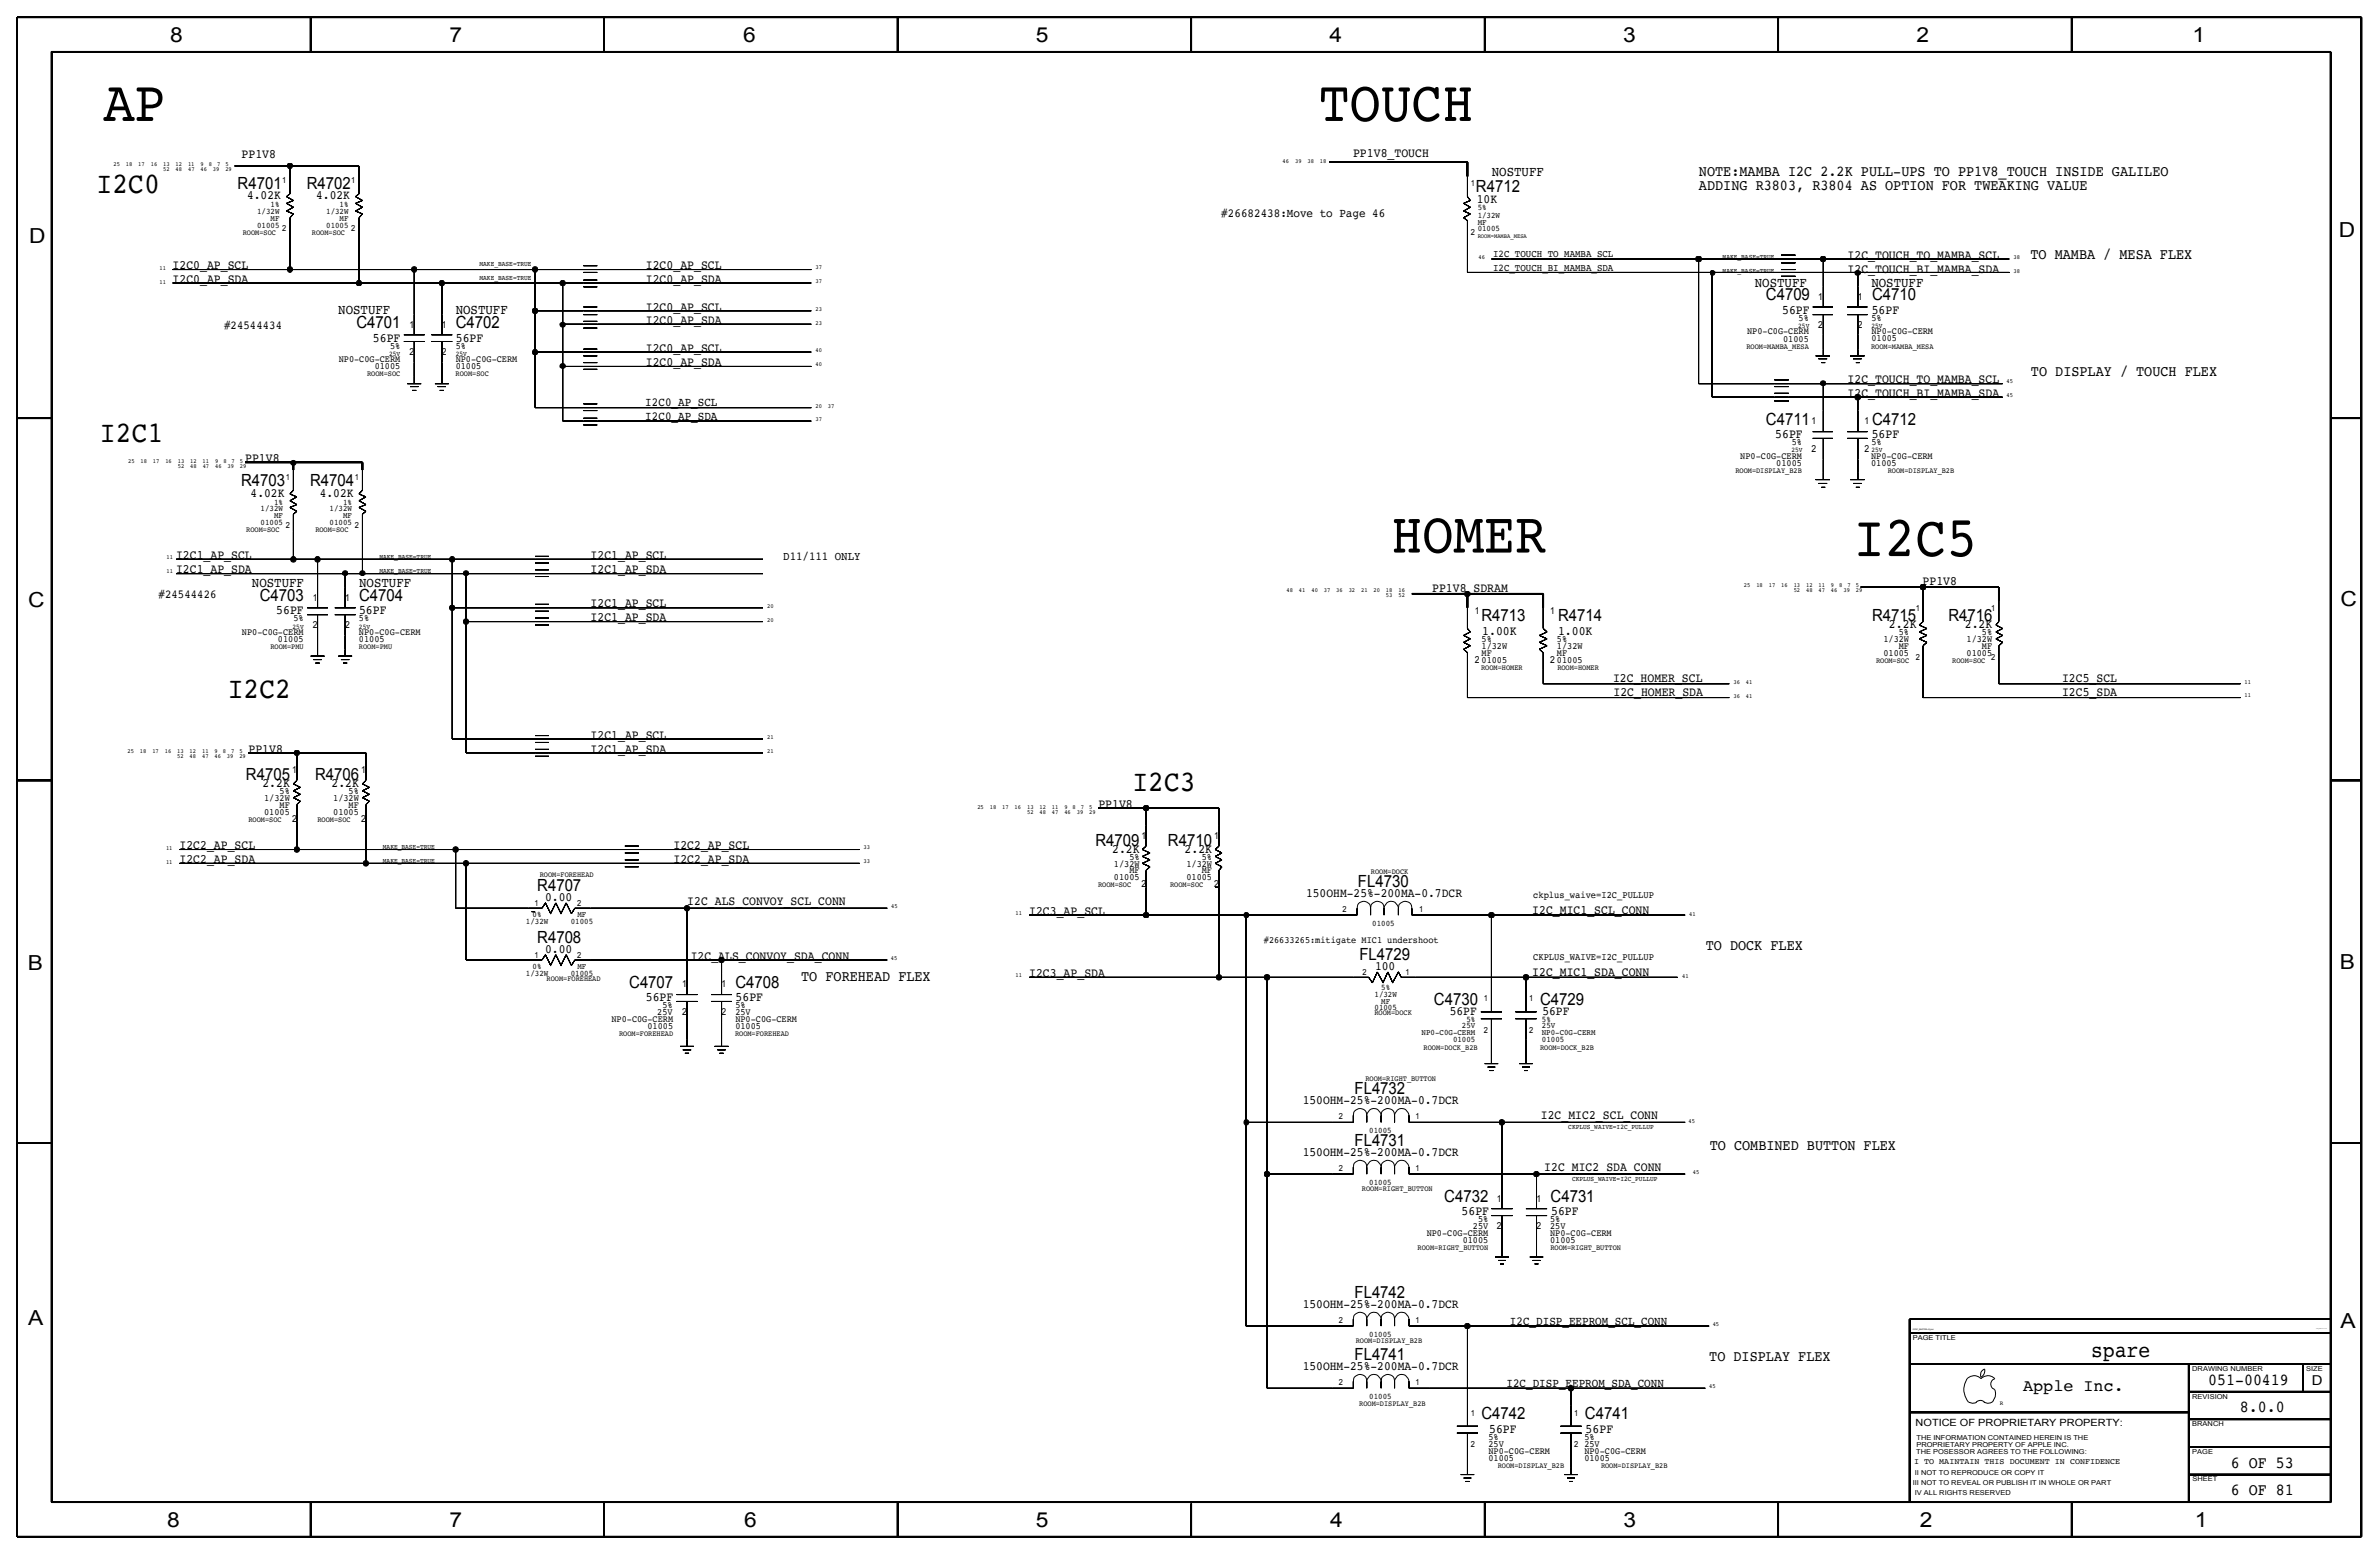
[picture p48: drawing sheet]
<svg xmlns="http://www.w3.org/2000/svg" width="875mm" height="572mm" viewBox="0 0 875 572" stroke-linecap="round" stroke-linejoin="round" font-family="sans-serif">
<defs><g id="words">
<g font-size="21.3">
<text x="38" y="44.5">AP</text>
<text x="485" y="44.5">TOUCH</text>
<text x="511.8" y="203.2">HOMER</text>
<text x="681.8" y="204.5">I2C5</text>
</g>
<g font-size="10.9">
<text x="35.5" y="71.2">I2C0</text>
<text x="36.8" y="162.6">I2C1</text>
<text x="83.8" y="256.6">I2C2</text>
<text x="416.5" y="290.8">I2C3</text>
</g>
<text font-size="8.1" x="769.2" y="499.1">spare</text>
<g font-size="7.6">
<text x="62.5" y="15.5">8</text>
<text x="165.4" y="15.5">7</text>
<text x="273.3" y="15.5">6</text>
<text x="381" y="15.5">5</text>
<text x="489" y="15.5">4</text>
<text x="597" y="15.5">3</text>
<text x="704.9" y="15.5">2</text>
<text x="806.5" y="15.5">1</text>
<text x="10.7" y="89.5">D</text>
<text x="860.3" y="87.2">D</text>
<text x="10.4" y="223.3">C</text>
<text x="860.8" y="222.8">C</text>
<text x="10.2" y="356.7">B</text>
<text x="860.6" y="356.4">B</text>
<text x="10.4" y="487.5">A</text>
<text x="860.8" y="488.2">A</text>
<text x="61.5" y="561.7">8</text>
<text x="165.4" y="561.7">7</text>
<text x="273.8" y="561.6">6</text>
<text x="381" y="561.7">5</text>
<text x="489.2" y="561.7">4</text>
<text x="597.1" y="561.6">3</text>
<text x="706.2" y="561.7">2</text>
<text x="807.3" y="561.7">1</text>
</g>
<g font-size="6.2">
<text x="87.4" y="69.5">R4701</text>
<text x="112.8" y="69.5">R4702</text>
<text x="542.9" y="70.8">R4712</text>
<text x="649.5" y="110.4">C4709</text>
<text x="688.6" y="110.4">C4710</text>
<text x="131.1" y="120.5">C4701</text>
<text x="167.6" y="120.5">C4702</text>
<text x="649.5" y="156.1">C4711</text>
<text x="688.6" y="156.1">C4712</text>
<text x="88.7" y="178.8">R4703</text>
<text x="114.1" y="178.8">R4704</text>
<text x="95.5" y="220.9">C4703</text>
<text x="132.1" y="220.9">C4704</text>
<text x="544.9" y="228.5">R4713</text>
<text x="573.1" y="228.5">R4714</text>
<text x="688.6" y="228.5">R4715</text>
<text x="716.6" y="228.5">R4716</text>
<text x="90.5" y="287">R4705</text>
<text x="115.9" y="287">R4706</text>
<text x="402.9" y="311.1">R4709</text>
<text x="429.6" y="311.1">R4710</text>
<text x="197.6" y="327.6">R4707</text>
<text x="499.5" y="326.1">FL4730</text>
<text x="197.6" y="346.7">R4708</text>
<text x="500" y="353">FL4729</text>
<text x="231.4" y="363.2">C4707</text>
<text x="270.5" y="363.2">C4708</text>
<text x="527.4" y="369.5">C4730</text>
<text x="566.5" y="369.5">C4729</text>
<text x="498.2" y="402.3">FL4732</text>
<text x="498.2" y="421.3">FL4731</text>
<text x="531.2" y="441.9">C4732</text>
<text x="570.3" y="441.9">C4731</text>
<text x="498.2" y="477.2">FL4742</text>
<text x="498.2" y="500.1">FL4741</text>
<text x="812.2" y="509.3">051-00419</text>
<text x="744.2" y="511.5">Apple Inc.</text>
<text x="544.9" y="522">C4742</text>
<text x="583" y="522">C4741</text>
<text x="823.9" y="519.4">8.0.0</text>
<text x="820.6" y="539.7">6 OF 53</text>
<text x="820.6" y="549.9">6 OF 81</text>
</g>
<g font-size="5.6">
<text x="624.9" y="64.8">NOTE:MAMBA I2C 2.2K PULL-UPS TO PP1V8_TOUCH INSIDE GALILEO</text>
<text x="624.9" y="69.9">ADDING R3803, R3804 AS OPTION FOR TWEAKING VALUE</text>
<text x="746.8" y="95.3">TO MAMBA / MESA FLEX</text>
<text x="747" y="138.5">TO DISPLAY / TOUCH FLEX</text>
<text x="627.4" y="349.2">TO DOCK FLEX</text>
<text x="294.7" y="360.7">TO FOREHEAD FLEX</text>
<text x="628.9" y="422.9">TO COMBINED BUTTON FLEX</text>
<text x="628.7" y="500.4">TO DISPLAY FLEX</text>
</g>
<g font-size="5.1">
<text x="548.7" y="64.8">NOSTUFF</text>
<text x="645.4" y="105.5">NOSTUFF</text>
<text x="688.3" y="105.5">NOSTUFF</text>
<text x="124.4" y="115.6">NOSTUFF</text>
<text x="167.6" y="115.6">NOSTUFF</text>
<text x="92.7" y="216">NOSTUFF</text>
<text x="132.1" y="216">NOSTUFF</text>
</g>
<text font-size="5" x="850.3" y="509.3">D</text>
<g font-size="4.7">
<text x="88.9" y="58.3">PP1V8</text>
<text x="497.7" y="57.8">PP1V8_TOUCH</text>
<text x="90.9" y="73.3">4.02K</text>
<text x="116.3" y="73.3">4.02K</text>
<text x="543.2" y="74.7">10K</text>
<text x="679.6" y="95.3">I2C_TOUCH_TO_MAMBA_SCL</text>
<text x="63.5" y="99">I2C0_AP_SCL</text>
<text x="237.6" y="99">I2C0_AP_SCL</text>
<text x="679.6" y="100.2">I2C_TOUCH_BI_MAMBA_SDA</text>
<text x="63.5" y="104">I2C0_AP_SDA</text>
<text x="237.6" y="104">I2C0_AP_SDA</text>
<text x="237.6" y="119.3">I2C0_AP_SDA</text>
<text x="237.6" y="114.2">I2C0_AP_SCL</text>
<text x="655.5" y="115.4">56PF</text>
<text x="688.5" y="115.4">56PF</text>
<text x="137.2" y="125.6">56PF</text>
<text x="167.7" y="125.6">56PF</text>
<text x="237.6" y="129.4">I2C0_AP_SCL</text>
<text x="237.6" y="134.5">I2C0_AP_SDA</text>
<text x="679.6" y="140.8">I2C_TOUCH_TO_MAMBA_SCL</text>
<text x="679.6" y="146">I2C_TOUCH_BI_MAMBA_SDA</text>
<text x="653" y="161.2">56PF</text>
<text x="688.5" y="161.2">56PF</text>
<text x="90.2" y="170.1">PP1V8</text>
<text x="92.2" y="182.7">4.02K</text>
<text x="117.6" y="182.7">4.02K</text>
<text x="64.7" y="205.6">I2C1_AP_SCL</text>
<text x="217.2" y="205.6">I2C1_AP_SCL</text>
<text x="64.7" y="210.7">I2C1_AP_SDA</text>
<text x="217.2" y="210.7">I2C1_AP_SDA</text>
<text x="707.1" y="215.3">PP1V8</text>
<text x="526.8" y="217.9">PP1V8_SDRAM</text>
<text x="101.6" y="226">56PF</text>
<text x="132.1" y="226">56PF</text>
<text x="217.2" y="223.4">I2C1_AP_SCL</text>
<text x="217.2" y="228.5">I2C1_AP_SDA</text>
<text x="545.2" y="233.6">1.00K</text>
<text x="573.1" y="233.6">1.00K</text>
<text x="694.8" y="231">2.2K</text>
<text x="722.7" y="231">2.2K</text>
<text x="593.3" y="250.9">I2C_HOMER_SCL</text>
<text x="758.4" y="250.9">I2C5_SCL</text>
<text x="593.5" y="255.9">I2C_HOMER_SDA</text>
<text x="758.4" y="256">I2C5_SDA</text>
<text x="217.2" y="271.7">I2C1_AP_SCL</text>
<text x="91.4" y="276.8">PP1V8</text>
<text x="217.2" y="276.8">I2C1_AP_SDA</text>
<text x="96.5" y="289.5">2.2K</text>
<text x="121.9" y="289.5">2.2K</text>
<text x="404" y="297.1">PP1V8</text>
<text x="66" y="317.5">I2C2_AP_SDA</text>
<text x="66" y="312.3">I2C2_AP_SCL</text>
<text x="247.7" y="312.3">I2C2_AP_SCL</text>
<text x="247.7" y="317.5">I2C2_AP_SDA</text>
<text x="409.1" y="313.6">2.2K</text>
<text x="435.7" y="313.6">2.2K</text>
<text x="480.4" y="329.8">150OHM-25%-200MA-0.7DCR</text>
<text x="200.5" y="331.3">0.00</text>
<text x="252.8" y="332.7">I2C_ALS_CONVOY_SCL_CONN</text>
<text x="378.5" y="336.5">I2C3_AP_SCL</text>
<text x="563.6" y="336">I2C_MIC1_SCL_CONN</text>
<text x="200.5" y="350.3">0.00</text>
<text x="254" y="353">I2C_ALS_CONVOY_SDA_CONN</text>
<text x="378.5" y="359.4">I2C3_AP_SDA</text>
<text x="505.8" y="356.7">100</text>
<text x="563.6" y="358.9">I2C_MIC1_SDA_CONN</text>
<text x="237.6" y="368.2">56PF</text>
<text x="270.6" y="368.2">56PF</text>
<text x="533.2" y="373.4">56PF</text>
<text x="567.3" y="373.4">56PF</text>
<text x="479.1" y="405.9">150OHM-25%-200MA-0.7DCR</text>
<text x="566.7" y="411.5">I2C_MIC2_SCL_CONN</text>
<text x="479.1" y="425">150OHM-25%-200MA-0.7DCR</text>
<text x="568" y="430.5">I2C_MIC2_SDA_CONN</text>
<text x="537.6" y="447">56PF</text>
<text x="570.5" y="447">56PF</text>
<text x="479.1" y="480.9">150OHM-25%-200MA-0.7DCR</text>
<text x="479.1" y="503.7">150OHM-25%-200MA-0.7DCR</text>
<text x="547.7" y="527">56PF</text>
<text x="583.2" y="527">56PF</text>
</g>
<g font-size="4.5">
<text x="449.2" y="79.7">#26682438:Move to Page 46</text>
<text x="237.4" y="149.3">I2C0_AP_SCL</text>
<text x="237.4" y="154.3">I2C0_AP_SDA</text>
<text x="555.4" y="487.2">I2C_DISP_EEPROM_SCL_CONN</text>
<text x="554.1" y="510">I2C_DISP_EEPROM_SDA_CONN</text>
</g>
<g font-size="4.4">
<text x="82.5" y="121">#24544434</text>
<text x="288.1" y="205.8">D11/111 ONLY</text>
<text x="58.3" y="219.8">#24544426</text>
</g>
<g font-size="3.8">
<text x="549.2" y="94.7">I2C_TOUCH_TO_MAMBA_SCL</text>
<text x="549.2" y="99.5">I2C_TOUCH_BI_MAMBA_SDA</text>
</g>
<text font-size="3.7" x="704.6" y="524.5">NOTICE OF PROPRIETARY PROPERTY:</text>
<g font-size="3.6">
<text x="563.9" y="330.2">ckplus_waive=I2C_PULLUP</text>
<text x="563.9" y="353.1">CKPLUS_WAIVE=I2C_PULLUP</text>
</g>
<g font-size="3.5">
<text x="668.8" y="110.3">1</text>
<text x="683.3" y="110.3">1</text>
<text x="661.5" y="118">5%</text>
<text x="688.3" y="118">5%</text>
<text x="150.6" y="120.5">1</text>
<text x="162.5" y="120.5">1</text>
<text x="642.6" y="122.9">NP0-C0G-CERM</text>
<text x="655.9" y="125.6">01005</text>
<text x="668.8" y="120.5">2</text>
<text x="683.3" y="120.5">2</text>
<text x="688.3" y="122.9">NP0-C0G-CERM</text>
<text x="688.3" y="125.4">01005</text>
<text x="143.5" y="128.2">5%</text>
<text x="150.6" y="130.7">2</text>
<text x="162.5" y="130.7">2</text>
<text x="167.6" y="128.2">5%</text>
<text x="124.6" y="133.2">NP0-C0G-CERM</text>
<text x="137.8" y="135.7">01005</text>
<text x="167.6" y="133.2">NP0-C0G-CERM</text>
<text x="167.6" y="135.7">01005</text>
<text x="666.3" y="155.9">1</text>
<text x="685.8" y="155.9">1</text>
<text x="659" y="163.6">5%</text>
<text x="666.3" y="166.1">2</text>
<text x="685.8" y="166.1">2</text>
<text x="688.3" y="163.6">5%</text>
<text x="640.1" y="168.9">NP0-C0G-CERM</text>
<text x="653.4" y="171.4">01005</text>
<text x="688.2" y="168.7">NP0-C0G-CERM</text>
<text x="688.2" y="171.2">01005</text>
<text x="115" y="220.9">1</text>
<text x="127" y="220.9">1</text>
<text x="542.4" y="225.9">1</text>
<text x="570.1" y="225.9">1</text>
<text x="89" y="233.6">NP0-C0G-CERM</text>
<text x="107.9" y="228.5">5%</text>
<text x="115" y="231">2</text>
<text x="127" y="231">2</text>
<text x="132" y="233.6">NP0-C0G-CERM</text>
<text x="132" y="228.5">5%</text>
<text x="698.4" y="233.6">5%</text>
<text x="729" y="233.6">5%</text>
<text x="102.2" y="236.1">01005</text>
<text x="132" y="236.1">01005</text>
<text x="544.9" y="236.1">5%</text>
<text x="544.9" y="238.7">1/32W</text>
<text x="572.7" y="236.1">5%</text>
<text x="572.7" y="238.7">1/32W</text>
<text x="692.7" y="236.1">1/32W</text>
<text x="698.4" y="238.7">MF</text>
<text x="723.3" y="236.1">1/32W</text>
<text x="729" y="238.7">MF</text>
<text x="542.4" y="243.7">2</text>
<text x="544.9" y="241.2">MF</text>
<text x="544.9" y="243.7">01005</text>
<text x="570.1" y="243.7">2</text>
<text x="572.7" y="243.7">01005</text>
<text x="572.7" y="241.2">MF</text>
<text x="692.7" y="241.2">01005</text>
<text x="723.3" y="241.2">01005</text>
<text x="107.4" y="284.4">1</text>
<text x="132.8" y="284.4">1</text>
<text x="102.8" y="292">5%</text>
<text x="128.2" y="292">5%</text>
<text x="97.2" y="299.6">01005</text>
<text x="97.2" y="294.5">1/32W</text>
<text x="102.8" y="297.1">MF</text>
<text x="122.6" y="299.6">01005</text>
<text x="122.6" y="294.5">1/32W</text>
<text x="128.2" y="297.1">MF</text>
<text x="107.4" y="302.2">2</text>
<text x="132.8" y="302.2">2</text>
<text x="419.8" y="308.5">1</text>
<text x="446.6" y="308.5">1</text>
<text x="415.4" y="316.1">5%</text>
<text x="442.1" y="316.2">5%</text>
<text x="409.7" y="323.8">01005</text>
<text x="409.7" y="318.7">1/32W</text>
<text x="415.4" y="321.2">MF</text>
<text x="436.4" y="318.7">1/32W</text>
<text x="436.4" y="323.8">01005</text>
<text x="442.1" y="321.2">MF</text>
<text x="419.8" y="326.3">2</text>
<text x="446.6" y="326.3">2</text>
<text x="464.9" y="346.6">#26633265:mitigate MIC1 undershoot</text>
<text x="250.9" y="363.1">1</text>
<text x="265.4" y="363.1">1</text>
<text x="243.6" y="370.7">5%</text>
<text x="270.5" y="370.8">5%</text>
<text x="224.9" y="375.9">NP0-C0G-CERM</text>
<text x="241.7" y="373.2">25V</text>
<text x="250.9" y="373.3">2</text>
<text x="265.4" y="373.3">2</text>
<text x="270.5" y="373.3">25V</text>
<text x="270.5" y="375.8">NP0-C0G-CERM</text>
<text x="238.1" y="378.4">01005</text>
<text x="270.5" y="378.4">01005</text>
<text x="550.6" y="441.9">1</text>
<text x="565.1" y="441.9">1</text>
<text x="543.7" y="449.5">5%</text>
<text x="570.1" y="449.5">5%</text>
<text x="524.8" y="454.6">NP0-C0G-CERM</text>
<text x="541.8" y="452.1">25V</text>
<text x="550.6" y="452.1">2</text>
<text x="565.1" y="452.1">2</text>
<text x="570.1" y="452.1">25V</text>
<text x="570.1" y="454.6">NP0-C0G-CERM</text>
<text x="538" y="457.1">01005</text>
<text x="570.1" y="457.2">01005</text>
<text x="547.5" y="529.6">5%</text>
<text x="547.5" y="532.1">25V</text>
<text x="582.8" y="529.6">5%</text>
<text x="582.8" y="532.1">25V</text>
<text x="547.5" y="537.2">01005</text>
<text x="547.5" y="534.7">NP0-C0G-CERM</text>
<text x="582.8" y="534.7">NP0-C0G-CERM</text>
<text x="582.8" y="537.2">01005</text>
</g>
<g font-size="3.1">
<text x="103.8" y="67.3">1</text>
<text x="129.2" y="67.3">1</text>
<text x="541" y="68.5">1</text>
<text x="99.5" y="76.1">1%</text>
<text x="124.9" y="76.1">1%</text>
<text x="543.5" y="77.4">5%</text>
<text x="94.6" y="83.8">01005</text>
<text x="94.6" y="78.6">1/32W</text>
<text x="99.5" y="81.1">MF</text>
<text x="120" y="78.6">1/32W</text>
<text x="120" y="83.7">01005</text>
<text x="124.9" y="81.2">MF</text>
<text x="543.5" y="80.1">1/32W</text>
<text x="543.5" y="82.6">MF</text>
<text x="103.8" y="85.1">2</text>
<text x="129.2" y="85.1">2</text>
<text x="541" y="86.3">2</text>
<text x="543.5" y="85">01005</text>
<text x="105.1" y="176.4">1</text>
<text x="130.5" y="176.4">1</text>
<text x="100.8" y="185.6">1%</text>
<text x="126.2" y="185.6">1%</text>
<text x="95.8" y="188.1">1/32W</text>
<text x="100.8" y="190.6">MF</text>
<text x="121.2" y="188.1">1/32W</text>
<text x="126.2" y="190.6">MF</text>
<text x="95.8" y="193.2">01005</text>
<text x="105.1" y="194.2">2</text>
<text x="121.2" y="193.2">01005</text>
<text x="130.5" y="194.2">2</text>
<text x="704.6" y="224.8">1</text>
<text x="732.4" y="224.8">1</text>
<text x="704.6" y="242.6">2</text>
<text x="732.4" y="242.6">2</text>
<text x="196.5" y="333.2">1</text>
<text x="212.3" y="333.2">2</text>
<text x="493.8" y="335.3">2</text>
<text x="522" y="335.3">1</text>
<text x="193.4" y="339.9">1/32W</text>
<text x="195.9" y="337.3">0%</text>
<text x="209.9" y="339.9">01005</text>
<text x="212.4" y="337.3">MF</text>
<text x="504.8" y="340.6">01005</text>
<text x="196.5" y="352.3">1</text>
<text x="212.3" y="352.3">2</text>
<text x="193.4" y="358.9">1/32W</text>
<text x="195.9" y="356.4">0%</text>
<text x="209.9" y="358.9">01005</text>
<text x="212.4" y="356.4">MF</text>
<text x="501.2" y="358.6">2</text>
<text x="516.9" y="358.6">1</text>
<text x="508.1" y="364">5%</text>
<text x="505.6" y="371.6">01005</text>
<text x="505.6" y="366.5">1/32W</text>
<text x="508.1" y="369.1">MF</text>
<text x="545.7" y="368.3">1</text>
<text x="562.5" y="368.3">1</text>
<text x="539.4" y="375.9">5%</text>
<text x="567.2" y="375.9">5%</text>
<text x="522.9" y="380.8">NP0-C0G-CERM</text>
<text x="534.4" y="383.3">01005</text>
<text x="537.7" y="378.2">25V</text>
<text x="545.7" y="379.7">2</text>
<text x="562.5" y="379.7">2</text>
<text x="567.1" y="380.7">NP0-C0G-CERM</text>
<text x="567.2" y="383.3">01005</text>
<text x="567.2" y="378.2">25V</text>
<text x="492.4" y="411.5">2</text>
<text x="520.6" y="411.5">1</text>
<text x="503.7" y="416.8">01005</text>
<text x="492.4" y="430.5">2</text>
<text x="520.6" y="430.5">1</text>
<text x="503.7" y="435.9">01005</text>
<text x="492.4" y="486.4">2</text>
<text x="503.7" y="491.8">01005</text>
<text x="520.6" y="486.4">1</text>
<text x="492.4" y="509.3">2</text>
<text x="520.6" y="509.3">1</text>
<text x="503.7" y="514.6">01005</text>
<text x="541" y="520.7">1</text>
<text x="579" y="520.7">1</text>
<text x="541" y="532.1">2</text>
<text x="579" y="532.1">2</text>
<text x="704.1" y="538.5">I TO MAINTAIN THIS DOCUMENT IN CONFIDENCE</text>
</g>
<g font-size="2.9">
<text x="89.3" y="86.4">ROOM=SOC</text>
<text x="114.7" y="86.4">ROOM=SOC</text>
<text x="642.4" y="128.4">ROOM=MAMBA_MESA</text>
<text x="688.2" y="128.4">ROOM=MAMBA_MESA</text>
<text x="135.1" y="138.4">ROOM=SOC</text>
<text x="167.6" y="138.4">ROOM=SOC</text>
<text x="638.3" y="174.1">ROOM=DISPLAY_B2B</text>
<text x="694.4" y="174.1">ROOM=DISPLAY_B2B</text>
<text x="90.6" y="195.5">ROOM=SOC</text>
<text x="116" y="195.5">ROOM=SOC</text>
<text x="99.5" y="238.6">ROOM=PMU</text>
<text x="132" y="238.7">ROOM=PMU</text>
<text x="690" y="243.8">ROOM=SOC</text>
<text x="718.1" y="243.8">ROOM=SOC</text>
<text x="544.8" y="246.4">ROOM=HOMER</text>
<text x="572.8" y="246.4">ROOM=HOMER</text>
<text x="91.4" y="302.2">ROOM=SOC</text>
<text x="116.8" y="302.2">ROOM=SOC</text>
<text x="198.5" y="322.6">ROOM=FOREHEAD</text>
<text x="504.3" y="321.3">ROOM=DOCK</text>
<text x="403.9" y="326.4">ROOM=SOC</text>
<text x="430.4" y="326.4">ROOM=SOC</text>
<text x="201" y="360.7">ROOM=FOREHEAD</text>
<text x="505.5" y="373.4">ROOM=DOCK</text>
<text x="227.7" y="381">ROOM=FOREHEAD</text>
<text x="270.4" y="381">ROOM=FOREHEAD</text>
<text x="523.6" y="386.1">ROOM=DOCK_B2B</text>
<text x="566.4" y="386.1">ROOM=DOCK_B2B</text>
<text x="502.2" y="397.5">ROOM=RIGHT_BUTTON</text>
<text x="501" y="438.2">ROOM=RIGHT_BUTTON</text>
<text x="521.4" y="459.7">ROOM=RIGHT_BUTTON</text>
<text x="570.3" y="459.7">ROOM=RIGHT_BUTTON</text>
<text x="498.7" y="494">ROOM=DISPLAY_B2B</text>
<text x="499.9" y="516.9">ROOM=DISPLAY_B2B</text>
<text x="550.9" y="539.8">ROOM=DISPLAY_B2B</text>
<text x="588.9" y="539.8">ROOM=DISPLAY_B2B</text>
</g>
<g font-size="2.6">
<text x="633.6" y="95.3">MAKE_BASE=TRUE</text>
<text x="176.4" y="97.8">MAKE_BASE=TRUE</text>
<text x="633.6" y="100.4">MAKE_BASE=TRUE</text>
<text x="176.4" y="102.9">MAKE_BASE=TRUE</text>
<text x="661.4" y="120.6">25V</text>
<text x="688.3" y="120.6">25V</text>
<text x="143.2" y="130.8">25V</text>
<text x="167.6" y="130.8">25V</text>
<text x="658.9" y="166.3">25V</text>
<text x="688.3" y="166.3">25V</text>
<text x="139.6" y="205.7">MAKE_BASE=TRUE</text>
<text x="139.6" y="210.8">MAKE_BASE=TRUE</text>
<text x="107.6" y="231.3">25V</text>
<text x="132" y="231.3">25V</text>
<text x="140.8" y="317.5">MAKE_BASE=TRUE</text>
<text x="140.8" y="312.3">MAKE_BASE=TRUE</text>
<text x="576.8" y="415.3">CKPLUS_WAIVE=I2C_PULLUP</text>
<text x="578.2" y="434.3">CKPLUS_WAIVE=I2C_PULLUP</text>
</g>
<g font-size="2.5">
<text x="703.5" y="492.8">PAGE TITLE</text>
<text x="806.3" y="504.2">DRAWING NUMBER</text>
<text x="848.2" y="504.2">SIZE</text>
<text x="806.3" y="514.4">REVISION</text>
<text x="806.3" y="524.5">BRANCH</text>
<text x="704.9" y="532.1">PROPRIETARY PROPERTY OF APPLE INC.</text>
<text x="704.9" y="529.6">THE INFORMATION CONTAINED HEREIN IS THE</text>
<text x="704.8" y="534.7">THE POSESSOR AGREES TO THE FOLLOWING:</text>
<text x="806.3" y="534.7">PAGE</text>
<text x="704.3" y="542.3">II NOT TO REPRODUCE OR COPY IT</text>
<text x="806.4" y="544.8">SHEET</text>
<text x="703.5" y="546.1">III NOT TO REVEAL OR PUBLISH IT IN WHOLE OR PART</text>
<text x="704.3" y="549.9">IV ALL RIGHTS RESERVED</text>
</g>
<g font-size="2.3">
<text x="471.8" y="59.8">46</text>
<text x="476.4" y="59.8">39</text>
<text x="480.9" y="59.8">38</text>
<text x="485.5" y="59.8">18</text>
<text x="41.7" y="61.1">25</text>
<text x="46.3" y="61.1">18</text>
<text x="50.9" y="61.1">17</text>
<text x="55.5" y="61.1">16</text>
<text x="60" y="61.1">13</text>
<text x="60" y="62.9">52</text>
<text x="64.6" y="61.1">12</text>
<text x="64.6" y="62.9">48</text>
<text x="69.2" y="61.1">11</text>
<text x="69.2" y="62.9">47</text>
<text x="73.7" y="61.1">9</text>
<text x="73.7" y="62.9">46</text>
<text x="76.8" y="61.1">8</text>
<text x="78.3" y="62.9">39</text>
<text x="79.8" y="61.1">7</text>
<text x="82.9" y="61.1">5</text>
<text x="82.9" y="62.9">29</text>
<text x="543.5" y="87.7">ROOM=MAMBA_MESA</text>
<text x="543.8" y="95.4">46</text>
<text x="740.6" y="95.3">38</text>
<text x="58.6" y="99.2">11</text>
<text x="299.9" y="98.9">37</text>
<text x="740.6" y="100.3">38</text>
<text x="58.6" y="104.3">11</text>
<text x="299.9" y="104.1">37</text>
<text x="299.9" y="119.5">23</text>
<text x="299.9" y="114.3">23</text>
<text x="299.9" y="129.6">40</text>
<text x="299.9" y="134.6">40</text>
<text x="738" y="140.9">45</text>
<text x="299.9" y="149.9">20</text>
<text x="304.5" y="149.9">37</text>
<text x="738" y="146.1">45</text>
<text x="299.9" y="154.9">37</text>
<text x="47.1" y="170.1">25</text>
<text x="51.7" y="170.1">18</text>
<text x="56.3" y="170.1">17</text>
<text x="60.8" y="170.1">16</text>
<text x="65.4" y="170.1">13</text>
<text x="65.4" y="171.9">52</text>
<text x="70" y="170.1">12</text>
<text x="70" y="171.9">48</text>
<text x="74.5" y="170.1">11</text>
<text x="74.5" y="171.9">47</text>
<text x="79.1" y="170.1">9</text>
<text x="79.1" y="171.9">46</text>
<text x="82.2" y="170.1">8</text>
<text x="83.7" y="171.9">39</text>
<text x="85.2" y="170.1">7</text>
<text x="88.3" y="170.1">5</text>
<text x="88.3" y="171.9">29</text>
<text x="61.3" y="205.7">11</text>
<text x="61.3" y="210.8">11</text>
<text x="641.4" y="215.8">25</text>
<text x="646" y="215.8">18</text>
<text x="650.6" y="215.8">17</text>
<text x="655.2" y="215.8">16</text>
<text x="659.7" y="215.8">13</text>
<text x="664.3" y="215.8">12</text>
<text x="668.9" y="215.8">11</text>
<text x="673.5" y="215.8">9</text>
<text x="676.5" y="215.8">8</text>
<text x="679.5" y="215.8">7</text>
<text x="682.6" y="215.8">5</text>
<text x="473.2" y="217.9">48</text>
<text x="477.8" y="217.9">41</text>
<text x="482.3" y="217.9">40</text>
<text x="486.9" y="217.9">37</text>
<text x="491.5" y="217.9">36</text>
<text x="496.1" y="217.9">32</text>
<text x="500.6" y="217.9">21</text>
<text x="505.2" y="217.9">20</text>
<text x="509.8" y="217.9">18</text>
<text x="509.8" y="219.7">53</text>
<text x="514.4" y="217.9">16</text>
<text x="514.4" y="219.7">52</text>
<text x="659.7" y="217.7">52</text>
<text x="664.3" y="217.7">48</text>
<text x="668.9" y="217.7">47</text>
<text x="673.5" y="217.7">46</text>
<text x="678" y="217.7">39</text>
<text x="682.6" y="217.7">29</text>
<text x="282.2" y="223.5">20</text>
<text x="282.2" y="228.6">20</text>
<text x="637.6" y="251.4">36</text>
<text x="642.2" y="251.4">41</text>
<text x="825.5" y="251.4">11</text>
<text x="637.6" y="256.6">36</text>
<text x="642.2" y="256.6">41</text>
<text x="825.5" y="256.5">11</text>
<text x="282.2" y="271.7">21</text>
<text x="46.9" y="277">25</text>
<text x="51.5" y="277">18</text>
<text x="56" y="277">17</text>
<text x="60.6" y="277">16</text>
<text x="65.2" y="277">13</text>
<text x="65.2" y="278.8">52</text>
<text x="69.7" y="277">12</text>
<text x="69.8" y="278.8">48</text>
<text x="74.3" y="277">11</text>
<text x="74.3" y="278.8">47</text>
<text x="78.9" y="277">9</text>
<text x="78.9" y="278.8">46</text>
<text x="81.9" y="277">8</text>
<text x="83.5" y="278.8">39</text>
<text x="85" y="277">7</text>
<text x="88" y="277">5</text>
<text x="88" y="278.8">29</text>
<text x="282.2" y="276.9">21</text>
<text x="359.5" y="297.4">25</text>
<text x="364.1" y="297.4">18</text>
<text x="368.6" y="297.4">17</text>
<text x="373.2" y="297.4">16</text>
<text x="377.8" y="297.4">13</text>
<text x="377.8" y="299.2">52</text>
<text x="382.3" y="297.4">12</text>
<text x="382.3" y="299.2">48</text>
<text x="386.9" y="297.4">11</text>
<text x="386.9" y="299.2">47</text>
<text x="391.5" y="297.4">9</text>
<text x="391.5" y="299.2">46</text>
<text x="394.5" y="297.4">8</text>
<text x="396.1" y="299.2">39</text>
<text x="397.6" y="297.4">7</text>
<text x="400.6" y="297.4">5</text>
<text x="400.6" y="299.2">29</text>
<text x="61.1" y="317.6">11</text>
<text x="61.1" y="312.5">11</text>
<text x="317.6" y="312.3">33</text>
<text x="317.6" y="317.5">33</text>
<text x="327.8" y="334">45</text>
<text x="373.5" y="336.5">11</text>
<text x="621.3" y="336.7">41</text>
<text x="327.7" y="353.2">45</text>
<text x="373.5" y="359.3">11</text>
<text x="618.8" y="359.6">41</text>
<text x="621.1" y="412.9">45</text>
<text x="622.6" y="431.9">45</text>
<text x="630" y="487.7">45</text>
<text x="628.7" y="510.6">45</text>
</g>
<text font-size="2.2" x="735.5" y="516.8">R</text>
<text font-size=".9" x="703.5" y="489">SYNC_MASTER=Sync</text>
<text font-size=".4" x="851.9" y="488.9">SYNC_DATE=05/17/2016</text>
</g></defs>
<g fill="none" stroke="#000" stroke-width=".37">
<path d="M106.6 63.5v7.8v-7.8v7.8l-1.2 1 1.2-1-1.2 1 2.5 1.4-2.5-1.4 2.5 1.4-2.5 1.1 2.5-1.1-2.5 1.1 2.5 1.4-2.5-1.4 2.5 1.4-2.5 1.4 2.5-1.4-2.5 1.4 2.5 1.1-2.5-1.1 2.5 1.1-1.3 1.4 1.3-1.4-1.3 1.4v19M132 63.5v7.8v-7.8v7.8l-1.2 1 1.2-1-1.2 1 2.5 1.4-2.5-1.4 2.5 1.4-2.5 1.1 2.5-1.1-2.5 1.1 2.5 1.4-2.5-1.4 2.5 1.4-2.5 1.4 2.5-1.4-2.5 1.4 2.5 1.1-2.5-1.1 2.5 1.1-1.3 1.4 1.3-1.4-1.3 1.4v24M539.8 64.9v7.4v-7.4v7.4l1 1.4-1-1.4 1 1.4-2.5 1.1 2.5-1.1-2.5 1.1 2.5 1.4-2.5-1.4 2.5 1.4-2.5 1.4 2.5-1.4-2.5 1.4 2.5 1.1-2.5-1.1 2.5 1.1-2.5 1.4 2.5-1.4-2.5 1.4 1.5 1-1.5-1 1.5 1v19.1v-12.7v12.7h89.9M63.5 99.1h43.1M106.6 99.1h45.8h-45.8h45.8v24M152.4 99.1h44.4M196.8 99.1v15.2v-15.2v15.2h101.6M196.8 99.1h101.6M214.6 97.7h5.1M548.6 95.3h76.2M624.8 95.3v45.8v-45.8v45.8h45.8M624.8 95.3h45.8"/>
<path d="M655.1 99.1h5.3M655.1 96.7h5.3M655.1 93.8h5.3M670.6 95.3h68.5M670.6 95.3v17.6M63.5 104.1h68.5M132 104.1h30.5M162.5 104.1h44.5M162.5 104.1v19M196.8 114.3v15.2M214.6 118.2h5.1M214.6 115.7h5.1"/>
<path d="M214.6 112.9h5.1M214.6 105.5h5.1M214.6 103h5.1M214.6 100.2h5.1M298.4 104.1h-91.4h7.6h-7.6v15.1M298.4 119.2h-91.4h7.6h-7.6v15.6v-15.6v15.6h91.4M629.7 100.2h53.6M629.7 100.2v45.9v-45.9v45.9h106.9M655.1 101.6h5.3M666.7 112.9h7.5M666.7 115.7h7.5M670.6 115.7v15.2"/>
<path d="M679.4 112.9h7.5M679.4 115.7h7.5M683.3 100.2h55.8M683.3 100.2v12.7M683.3 115.7v15.2M148.6 123.1h7.6M148.6 125.6h7.6M152.4 125.6v15.5M158.7 123.1h7.6M158.7 125.6h7.6M162.5 125.6v15.5M196.8 129.5v20.4v-20.4v20.4h101.6"/>
<path d="M196.8 129.5h101.6M207 134.8v20.1v-20.1v20.1h91.4M214.6 135.8h5.1M214.6 133.4h5.1M214.6 130.9h5.1M214.6 128.4h5.1M214.6 120.7h5.1M652.6 139.7h5.3M667.8 130.9h5.3M668.9 131.9h3.1M669.9 133.4h1.4M680.5 130.9h5.3"/>
<path d="M681.6 131.9h3.1M682.6 133.4h1.4M149.8 141.1h5.1M150.8 142.2h3.1M151.6 143.6h1.5M160 141.1h5.1M161 142.2h3M161.7 143.6h1.6M214.6 156.3h5.1M214.6 153.8h5.1M214.6 151h5.1M214.6 148.5h5.1"/>
<path d="M652.6 147.5h5.3M652.6 144.6h5.3M652.6 142.2h5.3M666.7 158.8h7.5M670.6 141.1h66M670.6 141.1v17.7M679.4 158.8h7.5M683.3 146.1v12.7M107.9 172.9v7.4v-7.4v7.4l-1.3 1.4 1.3-1.4-1.3 1.4 2.6 1-2.6-1 2.6 1-2.6 1.5 2.6-1.5-2.6 1.5 2.6 1.4-2.6-1.4 2.6 1.4-2.6 1 2.6-1-2.6 1 2.6 1.4-2.6-1.4 2.6 1.4-1.3 1.1 1.3-1.1-1.3 1.1v16.6M133.3 172.9v7.4v-7.4v7.4l-1.3 1.4 1.3-1.4-1.3 1.4 2.6 1-2.6-1 2.6 1-2.6 1.5 2.6-1.5-2.6 1.5 2.6 1.4-2.6-1.4 2.6 1.4-2.6 1 2.6-1-2.6 1 2.6 1.4-2.6-1.4 2.6 1.4-1.3 1.1 1.3-1.1-1.3 1.1v21.9M666.7 161.2h7.5M667.8 176.4h5.3"/>
<path d="M668.9 177.8h3.1M669.9 179.2h1.4M670.6 161.2v15.2M679.4 161.2h7.5M680.5 176.4h5.3M681.6 177.8h3.1M682.6 179.2h1.4M683.3 161.2v15.2M64.7 211h62.3M64.7 205.7h43.2M107.9 205.7h8.9M116.8 205.7h49.5"/>
<path d="M116.8 205.7v17.8M127 211h6.3M127 211v12.5M133.3 211h38.1M166.3 205.7h114.3M166.3 205.7v17.8v-17.8v17.8h114.3M171.4 211h109.2M171.4 211v17.6M196.8 207.1h5.1M196.8 204.6h5.1M196.8 212h5.1M196.8 209.6h5.1"/>
<path d="M113 223.5h7.6M113 226.1h7.6M116.8 226.1v15.2M123.2 223.5h7.6M123.2 226.1h7.6M127 226.1v15.2M166.3 223.5v48.3v-48.3v48.3h114.3M171.4 228.6v48.3v-48.3v48.3h109.2M171.4 228.6h109.2M196.8 224.8h5.1M196.8 222.3h5.1M196.8 229.9h5.1"/>
<path d="M196.8 227.3h5.1M539.8 223.5v7.6v-7.6v7.6l1 1.3-1-1.3 1 1.3-2.5 1.3 2.5-1.3-2.5 1.3 2.5 1.3-2.5-1.3 2.5 1.3-2.5 1.2 2.5-1.2-2.5 1.2 2.5 1.3-2.5-1.3 2.5 1.3-2.5 1.3 2.5-1.3-2.5 1.3 1.5 1.2-1.5-1.2 1.5 1.2v16.5v-10.1v10.1h96.3M567.6 223.5v7.6v-7.6v7.6l1.4 1.3-1.4-1.3 1.4 1.3-2.8 1.3 2.8-1.3-2.8 1.3 2.8 1.3-2.8-1.3 2.8 1.3-2.8 1.2 2.8-1.2-2.8 1.2 2.8 1.3-2.8-1.3 2.8 1.3-2.8 1.3 2.8-1.3-2.8 1.3 1.4 1.2-1.4-1.2 1.4 1.2v11.5v-5.1v5.1h68.5M707.3 221v7.6v-7.6v7.6l-1.4 1.3 1.4-1.3-1.4 1.3 2.8 1.2-2.8-1.2 2.8 1.2-2.8 1.3 2.8-1.3-2.8 1.3 2.8 1.3-2.8-1.3 2.8 1.3-2.8 1.3 2.8-1.3-2.8 1.3 2.8 1.2-2.8-1.2 2.8 1.2-1.4 1.3 1.4-1.3-1.4 1.3v19v-12.7v12.7h116.8M735.2 221v7.6v-7.6v7.6l-1.1 1.3 1.1-1.3-1.1 1.3 2.5 1.2-2.5-1.2 2.5 1.2-2.5 1.3 2.5-1.3-2.5 1.3 2.5 1.3-2.5-1.3 2.5 1.3-2.5 1.3 2.5-1.3-2.5 1.3 2.5 1.2-2.5-1.2 2.5 1.2-1.4 1.3 1.4-1.3-1.4 1.3v14v-7.7v7.7h88.9M114.3 241.3h5M115.3 242.6h3M116 243.8h1.5M124.4 241.3h5.1M125.4 242.6h3.1M126.2 243.8h1.5M109.2 279.4v7.6v-7.6v7.6l-1.3 1.3 1.3-1.3-1.3 1.3 2.6 1.3-2.6-1.3 2.6 1.3-2.6 1.2 2.6-1.2-2.6 1.2 2.6 1.3-2.6-1.3 2.6 1.3-2.6 1.3 2.6-1.3-2.6 1.3 2.6 1.2-2.6-1.2 2.6 1.2-1.3 1.3 1.3-1.3-1.3 1.3v16.5"/>
<path d="M134.6 279.4v7.6v-7.6v7.6l-1.3 1.3 1.3-1.3-1.3 1.3 2.6 1.3-2.6-1.3 2.6 1.3-2.6 1.2 2.6-1.2-2.6 1.2 2.6 1.3-2.6-1.3 2.6 1.3-2.6 1.3 2.6-1.3-2.6 1.3 2.6 1.2-2.6-1.2 2.6 1.2-1.3 1.3 1.3-1.3-1.3 1.3v21.6M196.8 278.1h5.1M196.8 275.6h5.1M196.8 273.1h5.1M196.8 270.5h5.1M66 312.4h43.2M66 317.5h68.6M109.2 312.4h58.4M134.6 317.5h36.8M171.4 317.5h144.8M171.4 317.5v35.6v-35.6v35.6h28h-5.1h5.1l1.2-2-1.2 2 1.2-2 1.9 3.9-1.9-3.9 1.9 3.9 1.9-3.9-1.9 3.9 1.9-3.9 1.9 3.9-1.9-3.9 1.9 3.9 1.9-3.9-1.9 3.9 1.9-3.9 1.9 3.9M229.8 318.8h5.1"/>
<path d="M229.8 316.2h5.1M229.8 313.7h5.1M229.8 311.2h5.1M316.2 312.4h-148.6h62.2h-62.2v21.6v-21.6v21.6h31.8h-5.1h5.1l1.2-1.9-1.2 1.9 1.2-1.9 1.9 3.9-1.9-3.9 1.9 3.9 1.9-3.9-1.9 3.9 1.9-3.9 1.9 3.9-1.9-3.9 1.9 3.9 1.9-3.9-1.9 3.9 1.9-3.9 1.9 3.9M421.6 303.5v7.7v-7.7v7.7l-1.4 1.2 1.4-1.2-1.4 1.2 2.8 1.3-2.8-1.3 2.8 1.3-2.8 1.3 2.8-1.3-2.8 1.3 2.8 1.2-2.8-1.2 2.8 1.2-2.8 1.3 2.8-1.3-2.8 1.3 2.8 1.3-2.8-1.3 2.8 1.3-1.4 1.2 1.4-1.2-1.4 1.2v16.6M448.4 303.5v7.7v-7.7v7.7l-1.4 1.2 1.4-1.2-1.4 1.2 2.4 1.3-2.4-1.3 2.4 1.3-2.4 1.3 2.4-1.3-2.4 1.3 2.4 1.2-2.4-1.2 2.4 1.2-2.4 1.3 2.4-1.3-2.4 1.3 2.4 1.3-2.4-1.3 2.4 1.3-1 1.2 1-1.2-1 1.2v6.4M195.5 335.3h1.3M252.7 334h-41.3h5.7h-5.7l-1.3 2.1M326.4 334h-73.7h73.7h-73.7v31.8M378.5 336.6h43.1M421.6 336.6h36.7M447 326.4h1.4"/>
<path d="M448.4 326.4v33M458.3 336.6v76.2M504.1 334a2.47 2.47 0 0 0-2.4-2.5 2.47 2.47 0 0 0-2.5 2.5v2.6v-2.6v2.6h-40.9M504.1 334v2.6M504.1 334a2.47 2.47 0 0 1 2.5-2.5 2.47 2.47 0 0 1 2.5 2.5M509.1 334v2.6M509.1 334a2.65 2.65 0 0 1 2.6-2.5 2.65 2.65 0 0 1 2.6 2.5M514.3 334a2.47 2.47 0 0 1 2.5-2.5 2.47 2.47 0 0 1 2.5 2.5v2.6v-2.6v2.6h100.5M514.3 334v2.6M548.6 336.6v35.5M210.1 355.1l1.3-2-1.3 2 1.3-2h54h-48.3h48.3v12.7M265.4 353.1h61"/>
<path d="M378.5 359.4h69.9M448.4 359.4h17.6M466 359.4v72.4M466 359.4h37.4h-5.6h5.6l1.4 2.1M561.3 359.4h-45.9h5.3h-5.3l-1.1-1.9 1.1 1.9-1.1-1.9-2.1 3.9 2.1-3.9-2.1 3.9-1.7-3.9 1.7 3.9-1.7-3.9-1.8 3.9 1.8-3.9-1.8 3.9-2.1-3.9 2.1 3.9-2.1-3.9-1.8 3.9M617 359.4h-55.7h55.7h-55.7v12.7M248.9 365.8h7.6M248.9 368.3h7.6M252.7 368.3v16.5M261.6 365.8h7.6M261.6 368.3h7.6M265.4 368.3v16.5"/>
<path d="M544.7 372.1h7.7M544.7 374.6h7.7M548.6 374.6v16.6M557.4 372.1h7.7M557.4 374.6h7.7M561.3 374.6v16.6M250.2 384.8h5M251.1 386.1h3.1M251.9 387.4h1.5M262.9 384.8h5M263.8 386.1h3.1M264.6 387.4h1.5"/>
<path d="M546.1 391.2h4.9M547.2 392.4h2.8M547.9 393.7h1.4M558.8 391.2h4.9M559.9 392.4h2.8M560.6 393.7h1.4M458.3 412.8v74.9v-74.9v74.9h39.5h-7.8h7.8v-2.6a2.47 2.47 0 0 1 2.4-2.5 2.47 2.47 0 0 1 2.5 2.5M502.7 410.2a2.47 2.47 0 0 0-2.5-2.5 2.47 2.47 0 0 0-2.4 2.5v2.6v-2.6v2.6h-39.5M502.7 410.2v2.6M502.7 410.2a2.65 2.65 0 0 1 2.7-2.5 2.65 2.65 0 0 1 2.6 2.5M508 410.2v2.6M508 410.2a2.47 2.47 0 0 1 2.5-2.5 2.47 2.47 0 0 1 2.4 2.5"/>
<path d="M512.9 410.2a2.65 2.65 0 0 1 2.7-2.5 2.65 2.65 0 0 1 2.6 2.5v2.6v-2.6v2.6h34.2M512.9 410.2v2.6M619.8 412.8h-67.4h67.4h-67.4v31.7M466 431.8v78.7v-78.7v78.7h31.8h-7.8h7.8v-2.5a2.47 2.47 0 0 1 2.4-2.5 2.47 2.47 0 0 1 2.5 2.5M502.7 429.3a2.47 2.47 0 0 0-2.5-2.6 2.47 2.47 0 0 0-2.4 2.6v2.5v-2.5v2.5h-31.8M502.7 429.3v2.5M502.7 429.3a2.65 2.65 0 0 1 2.7-2.6 2.65 2.65 0 0 1 2.6 2.6M508 429.3v2.5M508 429.3a2.47 2.47 0 0 1 2.5-2.6 2.47 2.47 0 0 1 2.4 2.6M512.9 429.3a2.65 2.65 0 0 1 2.7-2.6 2.65 2.65 0 0 1 2.6 2.6v2.5v-2.5v2.5h46.9h-39.5h39.5v12.7M512.9 429.3v2.5M565.1 431.8h54.7"/>
<path d="M548.6 444.5h7.7M548.6 447h7.7M552.4 447v15.3M561.3 444.5h7.7M561.3 447h7.7M565.1 447v15.3M550 462.3h4.9M551 463.6h2.9M551.7 464.8h1.5M562.7 462.3h4.9M563.7 463.6h2.9M564.4 464.8h1.5"/>
<path d="M502.7 485.1v2.6M502.7 485.1a2.65 2.65 0 0 1 2.7-2.5 2.65 2.65 0 0 1 2.6 2.5M508 485.1v2.6M508 485.1a2.47 2.47 0 0 1 2.5-2.5 2.47 2.47 0 0 1 2.4 2.5M512.9 485.1a2.65 2.65 0 0 1 2.7-2.5 2.65 2.65 0 0 1 2.6 2.5v2.6v-2.6v2.6h21.6M512.9 485.1v2.6M539.8 487.7v36.8M539.8 487.7h88.8M502.7 508v2.5M502.7 508a2.65 2.65 0 0 1 2.7-2.6 2.65 2.65 0 0 1 2.6 2.6M508 508v2.5M508 508a2.47 2.47 0 0 1 2.5-2.5 2.47 2.47 0 0 1 2.4 2.5"/>
<path d="M512.9 508a2.65 2.65 0 0 1 2.7-2.5 2.65 2.65 0 0 1 2.6 2.5v2.5v-2.5v2.5h59.6M512.9 508v2.5M577.8 510.5v14M577.8 510.5h49.4M724.1 515.6l.5 .2a2.67 2.67 0 0 0 2.5-.2M726.8 515.7a2.09 2.09 0 0 1 3.1 0M728.6 506.5a2.69 2.69 0 0 0 1.3-3 2.26 2.26 0 0 0-1.3 3M729.7 515.6l.4 .2a2.67 2.67 0 0 0 2.6-.2M733.7 511.1a4.5 4.5 0 0 1-1 4.6M733.8 511a2.08 2.08 0 0 1-1.6-2 2.08 2.08 0 0 1 1.6-2 3.5 3.5 0 0 0-5.2 0 3.5 3.5 0 0 0-3.9-.8 3.5 3.5 0 0 0-2.2 3.3 7.1 7.1 0 0 0 1.6 6.2M535.9 524.5h7.7M535.9 527h7.7"/>
<path d="M539.8 527v15.3M574 524.5h7.7M574 527h7.7M577.8 527v15.3M537.3 542.3h4.9M538.3 543.6h2.9M539 544.8h1.5M575.4 542.3h4.9M576.4 543.6h2.9M577.1 544.8h1.5"/>
</g>
<g fill="none" stroke="#000" stroke-width=".6" stroke-linecap="butt">
<path d="M6.3 6.4v558.7v-558.7h862.2h-862.2h862.2v558.7v-558.7v558.7h-862.2h862.2h-862.2zM19 19.1v533.4v-533.4h838.2h-838.2h838.2v533.4v-533.4v533.4h-838.2h838.2h-838.2zM114.3 6.4v12.7M222.2 6.4v12.7M330.2 6.4v12.7M438.1 6.4v12.7M546.1 6.4v12.7M654 6.4v12.7M762 6.4v12.7M488.9 59.6h50.9h-50.9h50.9v5.3M86.3 61h20.3M106.6 61h25.4h-25.4h25.4v2.5"/>
<path d="M106.6 61v2.5M6.3 153.8h12.7M857.2 153.8h11.3M90.1 170h17.8M107.9 170h25.4h-25.4h25.4v2.9M107.9 170v2.9M519.3 218.4h20.5h-20.5h20.5v5.1M539.8 218.4h27.8h-27.8h27.8v5.1M684.4 215.9h22.9M707.3 215.9h27.9h-27.9h27.9v5.1M707.3 215.9v5.1M91.4 276.9h17.8"/>
<path d="M109.2 276.9h25.4h-25.4h25.4v2.5M109.2 276.9v2.5M6.3 287h12.7M403.9 297.2h17.7M421.6 297.2h26.8h-26.8h26.8v6.3M421.6 297.2v6.3M857.2 287h11.3M6.3 420.4h12.7M857.2 420.4h11.3M702.4 490.2h154.8M702.4 490.2v62.3M857.2 485.1h-154.8h154.8h-154.8v5.1"/>
<path d="M702.4 519.4h102.6M702.4 501.6h154.8M805 501.6v50.9M805 511.8h52.2M847 501.6v10.2M805 522h52.2M805 532.1h52.2M114.3 552.5v12.6M222.2 552.5v12.6M330.2 552.5v12.6M438.1 553v12.1M546.1 552.5v12.6"/>
<path d="M654 552.5v12.6M762 552.5v12.6M805 542.3h52.2"/>
</g>
<g fill="#000" stroke="#000" stroke-width=".37">
<path d="M682.5 99.7a.96 .96 0 0 1 1.5 0 .96 .96 0 0 1-.1 1.4 .96 .96 0 0 1-1.3-.1 .96 .96 0 0 1-.1-1.3zM206.3 118.8a.97 .97 0 0 1 1.5 .3 .97 .97 0 0 1-.8 1.4 .97 .97 0 0 1-1-1.3zM107.2 169.6a.97 .97 0 0 1 1.5 .3 .97 .97 0 0 1-.8 1.4 .97 .97 0 0 1-1-1.3z"/>
<circle cx="106.6" cy="61" r="1.06"/>
<circle cx="106.6" cy="99.1" r="1.06"/>
<circle cx="152.3" cy="99.1" r="1.06"/>
<circle cx="196.8" cy="99.1" r="1.06"/>
<circle cx="624.8" cy="95.2" r="1.09"/>
<circle cx="670.6" cy="95.2" r="1.08"/>
<circle cx="132" cy="104.1" r="1"/>
<circle cx="162.5" cy="104.1" r="1"/>
<circle cx="196.8" cy="114.3" r="1.05"/>
<circle cx="207" cy="104.1" r="1"/>
<circle cx="629.9" cy="100.3" r=".91"/>
<circle cx="196.8" cy="129.5" r="1"/>
<circle cx="207" cy="134.5" r=".93"/>
<circle cx="670.6" cy="140.9" r=".95"/>
<circle cx="683.3" cy="146" r="1.08"/>
<circle cx="107.9" cy="205.7" r="1"/>
<circle cx="116.8" cy="205.7" r="1"/>
<circle cx="126.9" cy="210.7" r=".93"/>
<circle cx="133.3" cy="210.7" r=".93"/>
<circle cx="166.3" cy="205.7" r="1"/>
<circle cx="171.4" cy="210.7" r=".93"/>
<circle cx="539.7" cy="218.4" r="1.04"/>
<circle cx="707.3" cy="215.9" r="1.09"/>
<circle cx="166.3" cy="223.5" r="1.01"/>
<circle cx="171.4" cy="228.6" r="1.01"/>
<circle cx="109.2" cy="276.9" r="1.01"/>
<circle cx="421.6" cy="297.1" r="1.06"/>
<circle cx="109.2" cy="312.4" r="1.01"/>
<circle cx="134.6" cy="317.5" r="1.01"/>
<circle cx="167.6" cy="312.4" r="1.01"/>
<circle cx="171.4" cy="317.5" r="1.01"/>
<circle cx="252.7" cy="334" r="1.01"/>
<circle cx="421.6" cy="336.5" r="1.06"/>
<circle cx="458.4" cy="336.6" r=".98"/>
<circle cx="548.6" cy="336.5" r="1.06"/>
<circle cx="265.4" cy="353.1" r="1.01"/>
<circle cx="448.3" cy="359.4" r="1.02"/>
<circle cx="466" cy="359.4" r="1.06"/>
<circle cx="561.3" cy="359.4" r="1.06"/>
<circle cx="458.4" cy="412.8" r=".98"/>
<circle cx="552.4" cy="412.8" r="1.02"/>
<circle cx="466" cy="431.8" r="1.06"/>
<circle cx="565.1" cy="431.8" r="1.02"/>
<circle cx="539.7" cy="487.7" r="1.02"/>
<circle cx="577.8" cy="510.5" r="1.02"/>
</g>
<use href="#words"/>
</svg>
